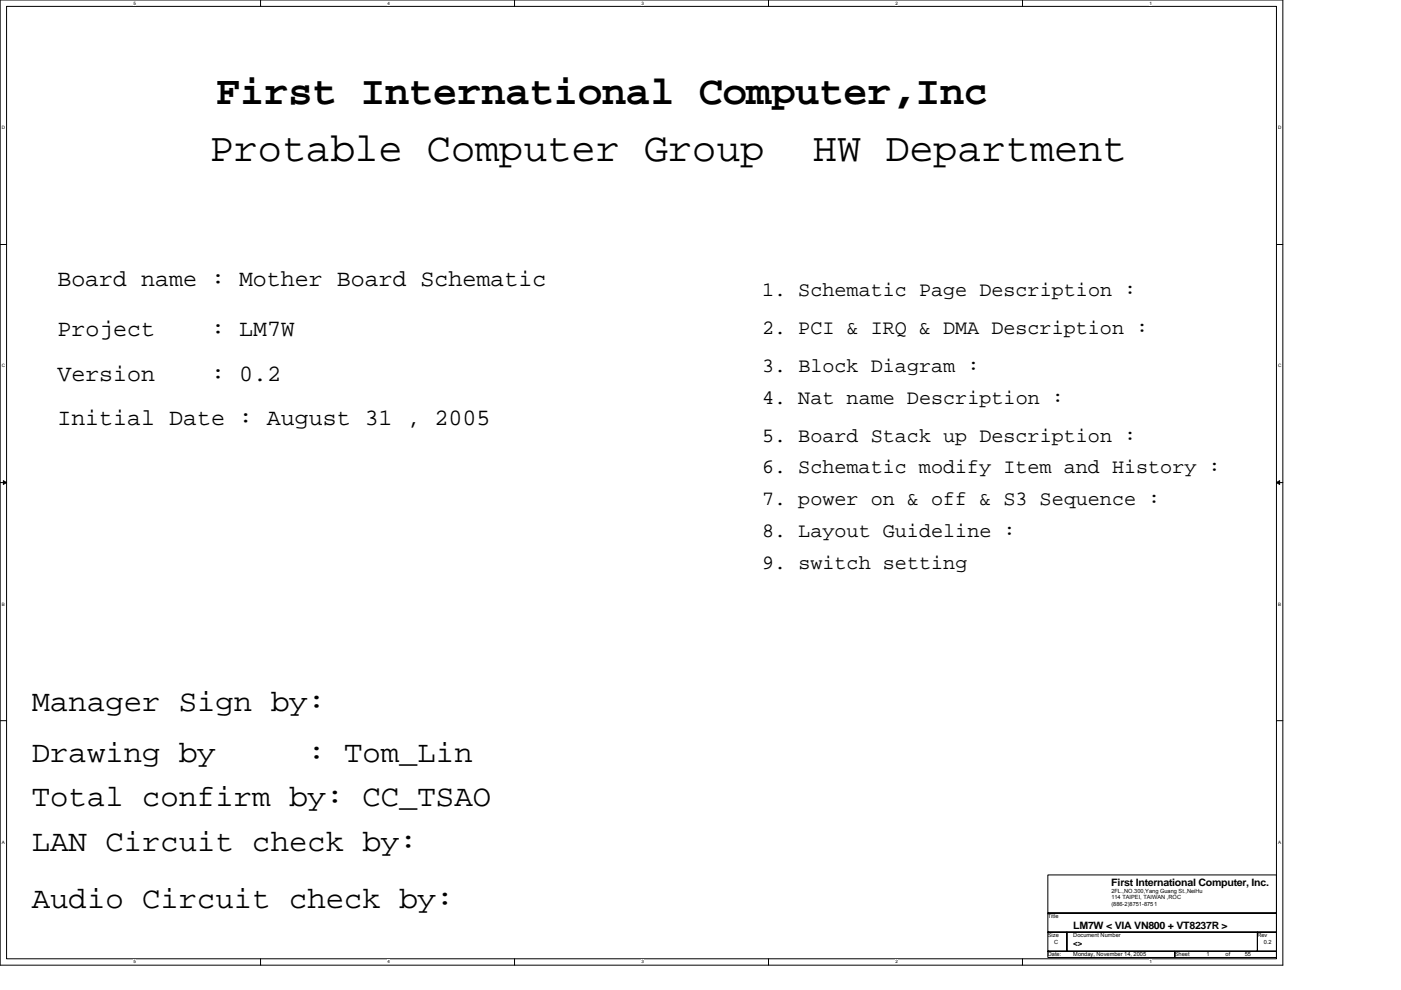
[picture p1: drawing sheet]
<svg xmlns="http://www.w3.org/2000/svg" width="297mm" height="210mm" viewBox="0 0 297 210" stroke-linecap="round" stroke-linejoin="round" font-family="sans-serif">
<defs><g id="words">
<g font-size="8.6">
<text x="45.8" y="22">First International Computer,Inc</text>
<text x="44.5" y="34.1">Protable Computer Group</text>
<text x="172.4" y="34.1">HW Department</text>
</g>
<g font-size="6.5">
<text x="6.8" y="150.8">Manager Sign by:</text>
<text x="6.8" y="161.5">Drawing by</text>
<text x="65.2" y="161.5">: Tom_Lin</text>
<text x="6.8" y="171">Total confirm by: CC_TSAO</text>
<text x="6.8" y="180.4">LAN Circuit check by:</text>
<text x="6.8" y="192.5">Audio Circuit check by:</text>
</g>
<g font-size="5">
<text x="12.2" y="60.5">Board name : Mother Board Schematic</text>
<text x="12.2" y="71.3">Project</text>
<text x="44.8" y="71.3">: LM7W</text>
<text x="12.2" y="80.7">Version</text>
<text x="44.8" y="80.7">: 0.2</text>
<text x="12.2" y="90.1">Initial Date : August 31 , 2005</text>
</g>
<g font-size="4.3">
<text x="161.6" y="62.7">1. Schematic Page Description :</text>
<text x="161.6" y="70.7">2. PCI &amp; IRQ &amp; DMA Description :</text>
<text x="161.6" y="78.8">3. Block Diagram :</text>
<text x="161.6" y="85.6">4. Nat name Description :</text>
<text x="161.6" y="93.6">5. Board Stack up Description :</text>
<text x="161.6" y="100.4">6. Schematic modify Item and History :</text>
<text x="161.6" y="107.1">7. power on &amp; off &amp; S3 Sequence :</text>
<text x="161.6" y="113.8">8. Layout Guideline :</text>
<text x="161.6" y="120.6">9. switch setting</text>
</g>
<g font-size="2.2">
<text x="235.6" y="187.9">First International Computer, Inc.</text>
<text x="227.6" y="197">LM7W &lt; VIA VN800 + VT8237R &gt;</text>
</g>
<text font-size="1.8" x="227.6" y="200.6">&lt;&gt;</text>
<g font-size="1.2">
<text x="235.6" y="189.3">2FL.,NO.300,Yang Guang St.,NeiHu</text>
<text x="235.6" y="190.6">114 TAIPEI, TAIWAN ,ROC</text>
<text x="222.2" y="194.7">Title</text>
<text x="235.6" y="192">(886-2)8751-8751</text>
<text x="222.2" y="198.7">Size</text>
<text x="222.2" y="202.8">Date:</text>
<text x="223.5" y="200.1">C</text>
<text x="227.6" y="198.7">Document Number</text>
<text x="227.6" y="202.8">Monday, November 14, 2005</text>
<text x="249.1" y="202.8">Sheet</text>
<text x="255.8" y="202.8">1</text>
<text x="259.9" y="202.8">of</text>
<text x="263.9" y="202.8">55</text>
<text x="266.6" y="198.7">Rev</text>
<text x="267.9" y="200.1">0.2</text>
</g>
<g font-size="1">
<text x="28.3" y="1">5</text>
<text x="82.2" y="1">4</text>
<text x="136" y="1">3</text>
<text x="189.9" y="1">2</text>
<text x="243.7" y="1">1</text>
<text x=".4" y="27.4">D</text>
<text x="271" y="27.4">D</text>
<text x=".4" y="77.9">C</text>
<text x="271" y="77.9">C</text>
<text x=".4" y="128.4">B</text>
<text x="271" y="128.4">B</text>
<text x=".4" y="178.9">A</text>
<text x="271" y="178.9">A</text>
<text x="28.3" y="204.3">5</text>
<text x="82.2" y="204.3">4</text>
<text x="136" y="204.3">3</text>
<text x="189.9" y="204.3">2</text>
<text x="243.7" y="204.3">1</text>
</g>
</g></defs>
<path d="M0 0h272v204.6h-272zM1.4 1.4h269.2v201.9h-269.2z" fill="none" stroke="#000" stroke-width=".21"/>
<g fill="#fff">
<path d="M28.3 .1h.5v1.1h-.5z"/>
<path d="M28.3 203.4h.5v1.1h-.5z"/>
</g>
<path d="M55.2 0v1.4M55.2 203.3v1.3" fill="none" stroke="#000" stroke-width=".21"/>
<g fill="#fff">
<path d="M82.2 .1h.5v1.1h-.5z"/>
<path d="M82.2 203.4h.5v1.1h-.5z"/>
</g>
<path d="M109.1 0v1.4M109.1 203.3v1.3" fill="none" stroke="#000" stroke-width=".21"/>
<g fill="#fff">
<path d="M136 .1h.5v1.1h-.5z"/>
<path d="M136 203.4h.5v1.1h-.5z"/>
</g>
<path d="M162.9 0v1.4M162.9 203.3v1.3" fill="none" stroke="#000" stroke-width=".21"/>
<g fill="#fff">
<path d="M189.9 .1h.5v1.1h-.5z"/>
<path d="M189.9 203.4h.5v1.1h-.5z"/>
</g>
<path d="M216.8 0v1.4M216.8 203.3v1.3" fill="none" stroke="#000" stroke-width=".21"/>
<g fill="#fff">
<path d="M243.7 .1h.5v1.1h-.5z"/>
<path d="M243.7 203.4h.5v1.1h-.5z"/>
<path d="M.4 26.6h.7v1h-.7z"/>
<path d="M271 26.6h.6v1h-.6z"/>
<path d="M.4 77.1h.7v1h-.7z"/>
<path d="M271 77.1h.6v1h-.6z"/>
</g>
<path d="M0 51.8h1.4M270.6 51.8h1.4" fill="none" stroke="#000" stroke-width=".21"/>
<g fill="#fff">
<path d="M.4 127.6h.6v1h-.6z"/>
<path d="M271 127.6h.6v1h-.6z"/>
</g>
<path d="M0 102.3h1.4M270.6 102.3h1.4" fill="none" stroke="#000" stroke-width=".21"/>
<path d="M.7 101.9l.7 .4-.7 .4zM270.6 102.3l.7-.4v.8z" fill="#000" stroke="#000" stroke-width=".21"/>
<g fill="#fff">
<path d="M.4 178h.6v1.1h-.6z"/>
<path d="M271 178h.6v1.1h-.6z"/>
</g>
<path d="M0 152.8h1.4M270.6 152.8h1.4M222.2 185.5h48.4v8.1h-48.4zM222.2 193.6h48.4v4h-48.4zM222.2 197.6h4v4.1h-4zM226.2 197.6h40.4v4.1h-40.4zM266.6 197.6h4v4.1h-4zM222.2 201.7h26.9v1.3h-26.9zM249.1 201.7h21.5v1.3h-21.5z" fill="none" stroke="#000" stroke-width=".21"/>
<use href="#words"/>
</svg>
